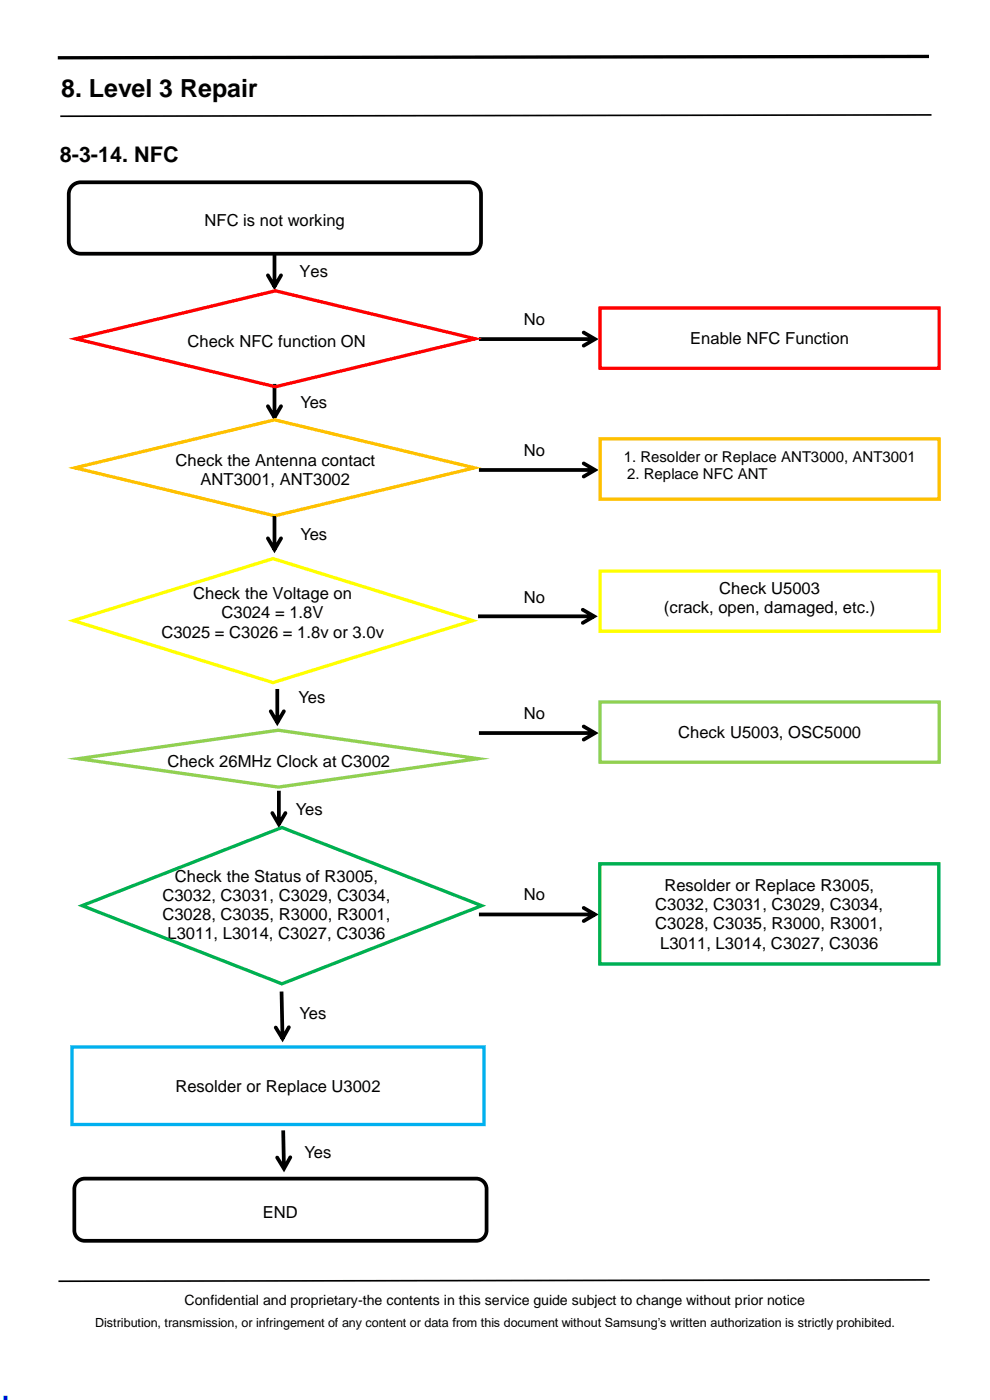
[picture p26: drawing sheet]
<svg xmlns="http://www.w3.org/2000/svg" width="210mm" height="297mm" viewBox="0 0 210 297" stroke-linecap="round" stroke-linejoin="round" font-family="sans-serif">
<defs><g id="words">
<text font-size="8.5" fill="#00f" x="0" y="297">.</text>
<text font-size="5.3" x="13" y="20.7">8. Level 3 Repair</text>
<text font-size="4.6" x="12.7" y="34.3">8-3-14. NFC</text>
<g font-size="3.5">
<text x="43.4" y="48">NFC is not working</text>
<text x="63.5" y="58.7">Yes</text>
<text x="64.3" y="62.8">No</text>
<text x="111.1" y="69">No</text>
<text x="39.8" y="73.6">Check NFC function ON</text>
<text x="146.4" y="73">Enable NFC Function</text>
<text x="63.7" y="86.5">Yes</text>
<text x="64.3" y="90.6">No</text>
<text x="37.3" y="98.9">Check the Antenna contact</text>
<text x="111.1" y="96.7">No</text>
<text x="42.6" y="103">ANT3001, ANT3002</text>
<text x="63.7" y="114.5">Yes</text>
<text x="41" y="127.1">Check the Voltage on</text>
<text x="47" y="131.2">C3024 = 1.8V</text>
<text x="111.1" y="127.9">No</text>
<text x="140.8" y="130.1">(crack, open, damaged, etc.)</text>
<text x="152.6" y="126">Check U5003</text>
<text x="34.3" y="135.3">C3025 = C3026 = 1.8v or 3.0v</text>
<text x="63.3" y="149.1">Yes</text>
<text x="111.1" y="152.5">No</text>
<text x="143.9" y="156.5">Check U5003, OSC5000</text>
<text x="35.5" y="162.6">Check 26MHz Clock at C3002</text>
<text x="62.7" y="172.8">Yes</text>
<text x="63.3" y="176.9">No</text>
<text x="34.5" y="191.2">C3032, C3031, C3029, C3034,</text>
<text x="37.1" y="187.1">Check the Status of R3005,</text>
<text x="111.1" y="191">No</text>
<text x="141" y="189">Resolder or Replace R3005,</text>
<text x="34.5" y="195.2">C3028, C3035, R3000, R3001,</text>
<text x="139" y="193.1">C3032, C3031, C3029, C3034,</text>
<text x="139" y="197.2">C3028, C3035, R3000, R3001,</text>
<text x="35.5" y="199.2">L3011, L3014, C3027, C3036</text>
<text x="140.1" y="201.2">L3011, L3014, C3027, C3036</text>
<text x="63.5" y="216.2">Yes</text>
<text x="37.2" y="231.6">Resolder or Replace U3002</text>
<text x="64.6" y="245.7">Yes</text>
<text x="65.2" y="249.8">No</text>
<text x="55.8" y="258.4">END</text>
</g>
<g font-size="3.2">
<text x="132.3" y="97.9">1. Resolder or Replace ANT3000, ANT3001</text>
<text x="133" y="101.6">2. Replace NFC ANT</text>
</g>
<text font-size="3" x="39.2" y="276.8">Confidential and proprietary-the contents in this service guide subject to change without prior notice</text>
<text font-size="2.7" x="20.2" y="281.4">Distribution, transmission, or infringement of any content or data from this document without Samsung’s written authorization is strictly prohibited.</text>
</g></defs>
<path d="M197.6 24.4l-184.8 .3M197.2 271.5l-184.8 .3" fill="none" stroke="#000" stroke-width=".35"/>
<path d="M197.1 12l-184.8 .3" fill="none" stroke="#000" stroke-width=".71" stroke-linecap="butt"/>
<path d="M15.1 39.6a2.52 2.52 0 0 1 2-.9h82.4a2.52 2.52 0 0 1 2.5 2.5v10.1a2.53 2.53 0 0 1-2.5 2.5h-82.4a2.53 2.53 0 0 1-2.5-2.5v-10.1l.1-.6zM16.4 250.7l1-.6 .6-.1h83a2.2 2.2 0 0 1 2.2 2.2v8.8a2.2 2.2 0 0 1-2.2 2.2h-83a2.2 2.2 0 0 1-2.2-2.2v-8.8v-.5z" fill="none" stroke="#000" stroke-width=".79" stroke-linecap="butt"/>
<g fill="#000">
<path d="M57.8 53.7h.8v7.1h-.8zM56.6 58.1l.6 .1 1.4 2.4h-.7l1.4-2.4a.4 .4 0 0 1 .5-.1 .4 .4 0 0 1 .2 .5l-1.8 3-1.7-3z"/>
<path d="M101.6 71.5h24.6v.8h-24.6zM123.5 70.4l.5-.2 3 1.7-3 1.8a.4 .4 0 0 1-.5-.2 .4 .4 0 0 1 .1-.5l2.4-1.4v.7l-2.4-1.4z"/>
<path d="M57.8 81.5h.8v7.1h-.8zM56.6 85.8l.6 .2 1.4 2.4h-.7l1.4-2.4a.4 .4 0 0 1 .5-.2 .4 .4 0 0 1 .2 .6l-1.8 3-1.7-3z"/>
<path d="M59.7 239.8h.8l.1 8.1h-.8zM58.6 245.2l.5 .2 1.5 2.3h-.7l1.3-2.4a.4 .4 0 0 1 .6-.1 .4 .4 0 0 1 .1 .5l-1.6 3-1.8-2.9z"/>
</g>
<path d="M127.3 65.4h71.9v12.7h-71.9z" fill="none" stroke="#f00" stroke-width=".71" stroke-linecap="butt"/>
<path d="M31.1 94.4h54.7v11.3h-54.7z" fill-rule="evenodd" fill="#fff"/>
<path d="M15.9 99.3l42.4-10.2 42.3 10.2-42.3 10.1zM127.3 93.1h71.9v12.8h-71.9z" fill="none" stroke="#ffc000" stroke-width=".71" stroke-linecap="butt"/>
<g fill="#000">
<path d="M101.6 99.3h24.6v.8h-24.6zM123.5 98.1l.5-.1 3 1.7-3 1.7a.4 .4 0 0 1-.5-.1 .4 .4 0 0 1 .1-.5l2.4-1.4v.7l-2.4-1.4z"/>
<path d="M57.8 109.5h.8v7.1h-.8zM56.6 113.9l.6 .1 1.4 2.4h-.7l1.4-2.4a.4 .4 0 0 1 .5-.1 .4 .4 0 0 1 .2 .5l-1.8 3-1.7-3z"/>
</g>
<path d="M30.5 118.3h54.7v23.3h-54.7z" fill-rule="evenodd" fill="#fff"/>
<path d="M15.5 131.7l42.4-13.2 42.4 13.2-42.4 13.1zM127.3 121.2h71.9v12.7h-71.9z" fill="none" stroke="#ff0" stroke-width=".71" stroke-linecap="butt"/>
<g fill="#000">
<path d="M101.4 130.4h24.6v.7h-24.6zM123.3 129.2l.5-.2 3 1.8-3 1.7a.4 .4 0 0 1-.5-.2 .4 .4 0 0 1 .1-.5l2.4-1.4v.7l-2.4-1.4z"/>
<path d="M58.4 146.2h.8v7.1h-.8zM57.2 150.6l.6 .1 1.4 2.4h-.7l1.4-2.4a.4 .4 0 0 1 .5-.1 .4 .4 0 0 1 .2 .5l-1.8 3-1.7-3z"/>
</g>
<path d="M31.8 155.7h54.7v11.3h-54.7z" fill-rule="evenodd" fill="#fff"/>
<path d="M127.3 148.9h71.9v12.8h-71.9zM16.7 161l42.3-6.1 42.4 6.1-42.4 6z" fill="none" stroke="#92d050" stroke-width=".71" stroke-linecap="butt"/>
<g fill="#000">
<path d="M101.6 155.1h24.6v.8h-24.6zM123.5 153.9l.5-.1 3 1.7-3 1.8a.4 .4 0 0 1-.5-.2 .4 .4 0 0 1 .1-.5l2.4-1.4v.7l-2.4-1.4z"/>
<path d="M58.8 167.8h.8v7.1h-.8zM57.6 172.2l.5 .1 1.4 2.4h-.7l1.4-2.4a.4 .4 0 0 1 .6-.1 .4 .4 0 0 1 .1 .5l-1.7 3-1.8-3z"/>
</g>
<path d="M27.8 180.5h61.8v22.9h-61.8z" fill-rule="evenodd" fill="#fff"/>
<path d="M17.4 192.1l42.4-16.5 42.4 16.5-42.4 16.6zM127.2 183.3h72v21.2h-72z" fill="none" stroke="#00b050" stroke-width=".71" stroke-linecap="butt"/>
<g fill="#000">
<path d="M101.6 193.6h24.6v.8h-24.6zM123.5 192.4l.5-.1 3 1.7-3 1.7a.4 .4 0 0 1-.5-.1 .4 .4 0 0 1 .1-.5l2.4-1.4v.6l-2.4-1.3z"/>
<path d="M59.3 210.4l.8-.1 .2 10-.8 .1zM58.3 217.7l.5 .1 1.5 2.3-.7 .1 1.3-2.5a.4 .4 0 0 1 .6-.1 .4 .4 0 0 1 .1 .5l-1.6 3-1.8-2.9z"/>
</g>
<path d="M15.3 222.1h87.4v16.5h-87.4z" fill="none" stroke="#00b0f0" stroke-width=".71" stroke-linecap="butt"/>
<path d="M31.4 66.7h54.7v11.3h-54.7z" fill-rule="evenodd" fill="#fff"/>
<path d="M16.1 71.9l42.3-10.2 42.4 10.2-42.4 10.1z" fill="none" stroke="#f00" stroke-width=".71" stroke-linecap="butt"/>
<use href="#words"/>
</svg>
